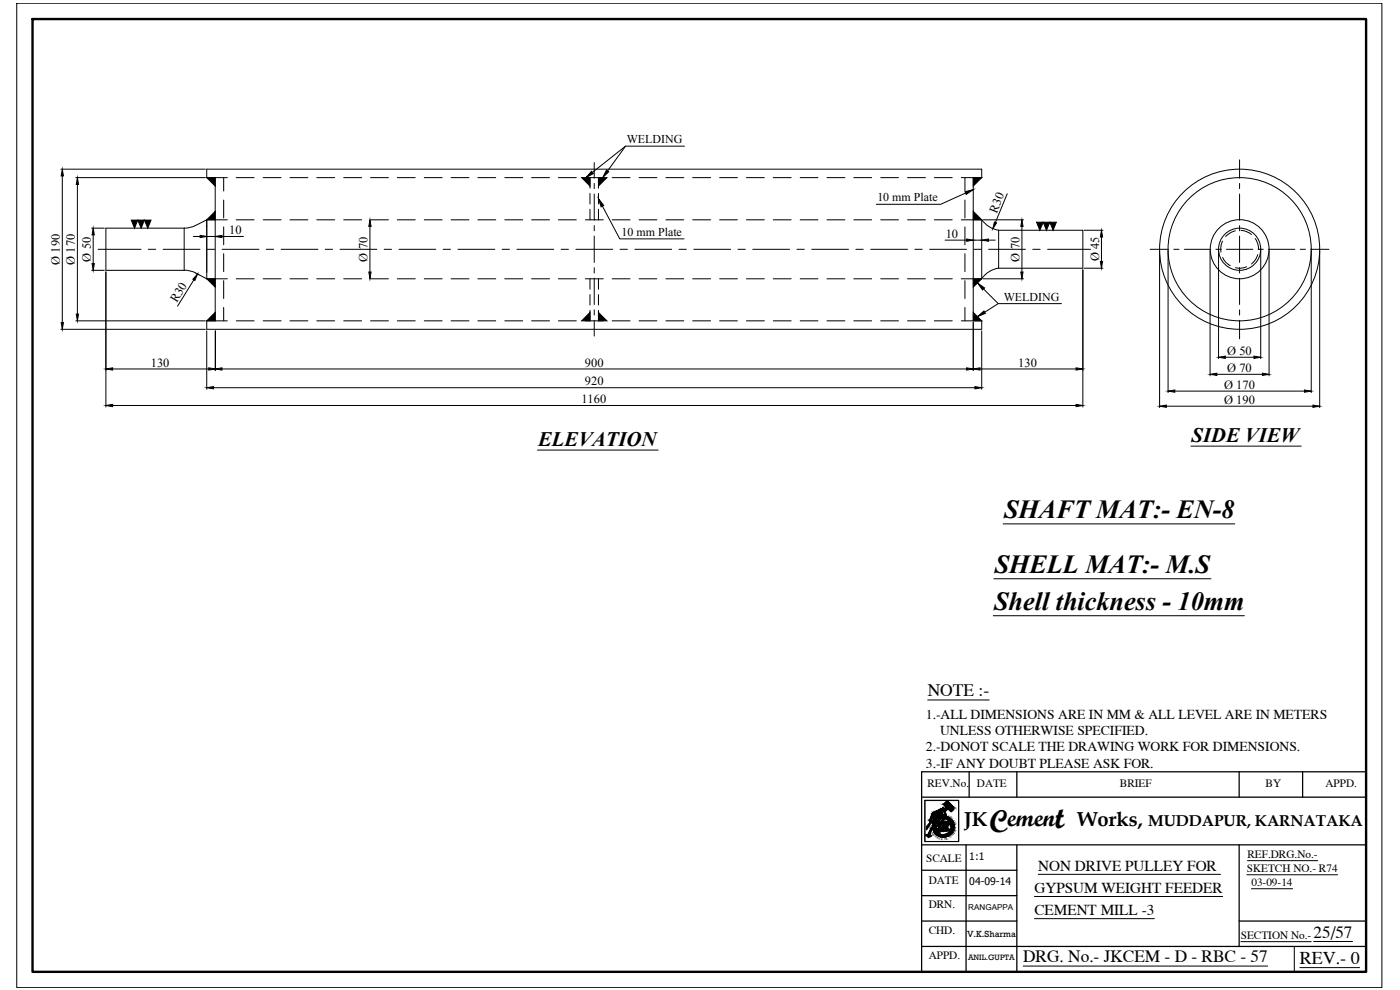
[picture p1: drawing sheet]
<svg xmlns="http://www.w3.org/2000/svg" width="420mm" height="297mm" viewBox="0 0 420 297" stroke-linecap="round" stroke-linejoin="round" font-family="sans-serif">
<defs><g id="words">
<g font-size="9.4">
<text x="297" y="249.5">C</text>
<text x="316.7" y="248.3">t</text>
</g>
<g font-size="7.8">
<text x="301.3" y="155.5">SHAFT MAT:- EN-8</text>
<text x="298.5" y="172">SHELL MAT:- M.S</text>
<text x="298.4" y="183">Shell thickness - 10mm</text>
</g>
<text font-size="7.5" x="302.4" y="247.9">emen</text>
<g font-size="6.2">
<text x="161.5" y="133.7">ELEVATION</text>
<text x="357.6" y="132.5">SIDE VIEW</text>
</g>
<g font-size="6.1">
<text x="289.3" y="247.9">JK</text>
<text x="323.3" y="247.9">Works,</text>
</g>
<text font-size="5.4" x="390.1" y="289.1">REV.- 0</text>
<g font-size="5.2">
<text x="278.4" y="208.8">NOTE :-</text>
<text x="307.1" y="288.7">DRG. No.- JKCEM - D - RBC - 57</text>
</g>
<text font-size="5.1" x="394.2" y="281.3">25/57</text>
<text font-size="4.7" x="344.5" y="247.9">MUDDAPUR, KARNATAKA</text>
<g font-size="4.6">
<text x="311.6" y="261.3">NON DRIVE PULLEY FOR</text>
<text x="310.5" y="268">GYPSUM WEIGHT FEEDER</text>
<text x="310.5" y="274.6">CEMENT MILL -3</text>
</g>
<g font-size="4.1">
<text x="277.9" y="215.6">1.-ALL DIMENSIONS ARE IN MM &amp; ALL LEVEL ARE IN METERS</text>
<text x="282.1" y="220.4">UNLESS OTHERWISE SPECIFIED.</text>
<text x="277.9" y="225.3">2.-DONOT SCALE THE DRAWING WORK FOR DIMENSIONS.</text>
<text x="277.9" y="230.5">3.-IF ANY DOUBT PLEASE ASK FOR.</text>
</g>
<g font-size="3.7">
<text x="299.1" y="64.1" transform="rotate(-68 299.1 64.1)">R30</text>
<text x="68.8" y="70.3">10</text>
<text x="283.8" y="71.4">10</text>
<text x="18" y="79.4" transform="rotate(-90 18 79.4)">Ø 190</text>
<text x="22.5" y="79.4" transform="rotate(-90 22.5 79.4)">Ø 170</text>
<text x="27.2" y="78.5" transform="rotate(-90 27.2 78.5)">Ø 50</text>
<text x="110.3" y="78.5" transform="rotate(-90 110.3 78.5)">Ø 70</text>
<text x="306" y="78.5" transform="rotate(-90 306 78.5)">Ø 70</text>
<text x="329.8" y="78.4" transform="rotate(-90 329.8 78.4)">Ø 45</text>
<text x="53" y="91" transform="rotate(-58 53 91)">R30</text>
<text x="368.3" y="106.4">Ø 50</text>
<text x="45.3" y="110">130</text>
<text x="175.5" y="110">900</text>
<text x="305.6" y="110">130</text>
<text x="368.3" y="111.6">Ø 70</text>
<text x="175.5" y="115.7">920</text>
<text x="367.4" y="116.6">Ø 170</text>
<text x="174.5" y="121">1160</text>
<text x="367.4" y="121.1">Ø 190</text>
</g>
<g font-size="3.6">
<text x="188.1" y="42.9">WELDING</text>
<text x="263.3" y="60.5">10 mm Plate</text>
<text x="186.5" y="70.8">10 mm Plate</text>
<text x="301.2" y="90.4">WELDING</text>
</g>
<g font-size="3.4">
<text x="278.3" y="236.1">REV.No.</text>
<text x="293.2" y="236.1">DATE</text>
<text x="336.1" y="236.1">BRIEF</text>
<text x="379.8" y="236.1">BY</text>
<text x="397.8" y="236.1">APPD.</text>
<text x="374.4" y="257.5">REF.DRG.No.-</text>
<text x="277.9" y="258.5">SCALE</text>
<text x="374.2" y="261.7">SKETCH NO.- R74</text>
<text x="278.7" y="265.3">DATE</text>
<text x="375.6" y="265.9">03-09-14</text>
<text x="278.7" y="272.5">DRN.</text>
<text x="278.7" y="280.1">CHD.</text>
<text x="372.4" y="281.8">SECTION No.-</text>
<text x="278.7" y="287.7">APPD.</text>
</g>
<g font-size="3.1">
<text x="290.9" y="258.1">1:1</text>
<text x="290.9" y="265.7">04-09-14</text>
</g>
<text font-size="2.7" x="290.3" y="281.2">V.K.Sharma</text>
<g font-size="2.4">
<text x="290.6" y="273">RANGAPPA</text>
<text x="290.5" y="288.2">ANIL.GUPTA</text>
</g>
<g font-size=".8">
<text x="285.3" y="244.7" transform="rotate(-150 285.3 244.7)">N</text>
<text x="285.9" y="245.2" transform="rotate(-143 285.9 245.2)">O</text>
<text x="286.2" y="245.6" transform="rotate(-130 286.2 245.6)">I</text>
<text x="279.5" y="249.8" transform="rotate(59 279.5 249.8)">M</text>
<text x="279.9" y="250.5" transform="rotate(45 279.9 250.5)">E</text>
<text x="280.4" y="251" transform="rotate(36 280.4 251)">M</text>
<text x="281" y="251.5" transform="rotate(24 281 251.5)">B</text>
<text x="281.7" y="251.8" transform="rotate(18 281.7 251.8)">E</text>
<text x="282.3" y="251.9" transform="rotate(8 282.3 251.9)">R</text>
<text x="283.4" y="252" transform="rotate(-12 283.4 252)">J.</text>
<text x="284" y="251.9" transform="rotate(-18 284 251.9)">K.</text>
<text x="285.2" y="251.4" transform="rotate(-37 285.2 251.4)">O</text>
<text x="285.7" y="251" transform="rotate(-51 285.7 251)">R</text>
<text x="286.2" y="250.4" transform="rotate(-58 286.2 250.4)">G</text>
<text x="286.6" y="249.8" transform="rotate(-69 286.6 249.8)">A</text>
<text x="286.7" y="246.3" transform="rotate(-119 286.7 246.3)">T</text>
<text x="286.9" y="249.1" transform="rotate(-78 286.9 249.1)">N</text>
<text x="286.9" y="247" transform="rotate(-111 286.9 247)">A</text>
<text x="287" y="247.6" transform="rotate(-96 287 247.6)">S</text>
<text x="287" y="248.3" transform="rotate(-90 287 248.3)">I</text>
</g>
</g></defs>
<!-- layer: LINE -->
<g fill="none" stroke="#000" stroke-width=".3">
<path d="M62 53.3v-2.5h232.6v2.5M64.6 53.3v43M292.1 53.3v43M55.3 68.5h-23.5v12.6h23.5M55.3 68.5v12.6M58.7 67.6l-1.6 .6-1.8 .3M62 66v17.7M62 66h2.6M62 66l-3.3 1.6M292.1 66h2.5M294.6 66v17.7h-2.5M294.6 65.9a7.6 7.6 0 0 0 5.1 3.2"/>
<path d="M299.7 69.1h25.3v11.4h-25.3zM55.3 81.1l1.8 .2 1.6 .6M58.7 81.9l3.3 1.8M62 96.3v2.5h232.6v-2.5M62 83.7h2.6M299.7 80.4a7.6 7.6 0 0 0-5.1 3.2"/>
<circle cx="372" cy="74.8" r="8.8"/>
<circle cx="372" cy="74.8" r="24"/>
<circle cx="372" cy="74.8" r="21.5"/>
<circle cx="372" cy="74.8" r="6.3"/>
</g>
<!-- layer: HIDDEN -->
<g fill="none" stroke="#000" stroke-width=".3">
<path d="M62 53.3h6.2M67.1 53.3v4M70.9 53.3h5.4M79 53.3h5.4M87 53.3h5.4M95.1 53.3h5.3M103.2 53.3h5.3M111.2 53.3h5.4M119.2 53.3h5.4M127.3 53.3h5.4M135.4 53.3h5.3M143.4 53.3h5.4"/>
<path d="M151.5 53.3h5.4M159.5 53.3h5.4M167.6 53.3h5.4M175.7 53.3h5.3M177.1 53.3v3.2M177.1 58v3.2M179.6 53.3v3.2M179.6 58v3.2M183.7 53.3h5.4M191.8 53.3h5.3M199.8 53.3h5.4M207.9 53.3h5.4"/>
<path d="M216 53.3h5.3M224 53.3h5.4M232.1 53.3h5.3M240.1 53.3h5.4M248.2 53.3h5.4M256.2 53.3h5.4M264.3 53.3h5.3M272.4 53.3h5.3M280.4 53.3h5.4M288.5 53.3h6.1M289.6 53.3v4M64.6 66h3.6"/>
<path d="M67.1 60v5.4M67.1 68.1v5.3M67.1 76.1v5.4M70.9 66h5.4M79 66h5.4M87 66h5.4M95.1 66h5.3M103.2 66h5.3M111.2 66h5.4M119.2 66h5.4M127.3 66h5.4M135.4 66h5.3"/>
<path d="M143.4 66h5.4M151.5 66h5.4M159.5 66h5.4M167.6 66h5.4M175.7 66h5.3M177.1 62.8v3.2M179.6 62.8v3.2M183.7 66h5.4M191.8 66h5.3M199.8 66h5.4M207.9 66h5.4M216 66h5.3"/>
<path d="M224 66h5.4M232.1 66h5.3M240.1 66h5.4M248.2 66h5.4M256.2 66h5.4M264.3 66h5.3M272.4 66h5.3M280.4 66h5.4M288.5 66h3.6M289.6 60v5.4M289.6 68.1v5.3M289.6 76.1v5.4"/>
<path d="M366.9 72.3l-.1 .1a5.9 5.9 0 0 0-.4 3.2M366.9 77.3a4.9 4.9 0 0 0 2.3 2.4M370.7 69.3a5.6 5.6 0 0 0-2.8 1.7M372.4 69.1a5.5 5.5 0 0 1 3.2 1.3M376.7 71.6a5.7 5.7 0 0 1 1 3.2M377.5 76.4a5.4 5.4 0 0 1-1.9 2.8M62 96.3h6.2M64.6 83.7h3.6M67.1 84.2v5.4M67.1 92.2v4.1M70.9 83.7h5.4M70.9 96.3h5.4"/>
<path d="M79 83.7h5.4M79 96.3h5.4M87 83.7h5.4M87 96.3h5.4M95.1 83.7h5.3M95.1 96.3h5.3M103.2 83.7h5.3M103.2 96.3h5.3M111.2 83.7h5.4M111.2 96.3h5.4M119.2 83.7h5.4M119.2 96.3h5.4"/>
<path d="M127.3 83.7h5.4M127.3 96.3h5.4M135.4 83.7h5.3M135.4 96.3h5.3M143.4 83.7h5.4M143.4 96.3h5.4M151.5 83.7h5.4M151.5 96.3h5.4M159.5 83.7h5.4M159.5 96.3h5.4M167.6 83.7h5.4M167.6 96.3h5.4"/>
<path d="M175.7 83.7h5.3M175.7 96.3h5.3M177.1 83.7v3.1M177.1 88.4v3.1M177.1 93.1v3.2M179.6 83.7v3.1M179.6 88.4v3.1M179.6 93.1v3.2M183.7 83.7h5.4M183.7 96.3h5.4M191.8 83.7h5.3M191.8 96.3h5.3"/>
<path d="M199.8 83.7h5.4M199.8 96.3h5.4M207.9 83.7h5.4M207.9 96.3h5.4M216 83.7h5.3M216 96.3h5.3M224 83.7h5.4M224 96.3h5.4M232.1 83.7h5.3M232.1 96.3h5.3M240.1 83.7h5.4M240.1 96.3h5.4"/>
<path d="M248.2 83.7h5.4M248.2 96.3h5.4M256.2 83.7h5.4M256.2 96.3h5.4M264.3 83.7h5.3M264.3 96.3h5.3M272.4 83.7h5.3M272.4 96.3h5.3M280.4 83.7h5.4M280.4 96.3h5.4M288.5 83.7h3.6M288.5 96.3h6.1"/>
<path d="M289.6 84.2v5.4M289.6 92.2v4.1M374.1 80.1a5.1 5.1 0 0 1-3.3 .2"/>
</g>
<!-- layer: AM_0 -->
<path d="M62 53.3h2.6v2.5zM174.6 53.3h2.5v2.5zM179.6 53.3h2.5l-2.5 2.5zM292.1 53.3h2.5l-2.5 2.5zM62 66l2.6-2.6v2.6zM292.1 63.4l2.5 2.6h-2.5zM62 96.3l2.6-2.6v2.6zM62 83.7h2.6v2.4zM177.1 93.7v2.6h-2.5zM179.6 93.7l2.5 2.6h-2.5zM292.1 83.7h2.5l-2.5 2.4zM292.1 93.7l2.5 2.6h-2.5z" fill="#000" stroke="#000" stroke-width=".3"/>
<!-- layer: CENTER -->
<g fill="none" stroke="#000" stroke-width=".3">
<path d="M178.3 48.8v4.7M178.3 55v1.6M178.3 58.2v7.9M372 48v5.5M372 55v1.6M372 58.2v7.9M29.4 74.8h12.9M44.5 74.8h2.2M49 74.8h11M62.2 74.8h2.2M66.7 74.8h11M79.9 74.8h2.2"/>
<path d="M84.4 74.8h11M97.6 74.8h2.2M102.1 74.8h11M115.3 74.8h2.2M119.7 74.8h11.1M133 74.8h2.2M137.4 74.8h11.1M150.7 74.8h2.2M155.1 74.8h11.1M168.4 74.8h2.2M172.8 74.8h11.1M178.3 67.7v1.6"/>
<path d="M178.3 70.8v7.9M186.1 74.8h2.2M190.5 74.8h11.1M203.8 74.8h2.2M208.2 74.8h11.1M221.5 74.8h2.2M225.9 74.8h11.1M239.2 74.8h2.2M243.6 74.8h11.1M256.9 74.8h2.2M261.3 74.8h11.1M274.6 74.8h2.2"/>
<path d="M279 74.8h11.1M292.3 74.8h2.2M296.7 74.8h11M310 74.8h2.2M314.4 74.8h12.9M345.2 74.8h5.5M352.3 74.8h1.6M355.5 74.8h7.8M364.9 74.8h1.6M368.1 74.8h7.9M372 67.7v1.6M372 70.8v7.9"/>
<path d="M377.6 74.8h1.5M380.7 74.8h7.9M390.2 74.8h1.6M393.3 74.8h5.6M178.3 80.3v1.6M178.3 83.5v7.9M178.3 93v1.5M178.3 96.1v4.7M372 80.3v1.6M372 83.5v7.9M372 93v1.5M372 96.1v5.5"/>
</g>
<!-- layer: AM_5 -->
<g fill="none" stroke="#000" stroke-width=".3">
<path d="M18.3 50.8h43.3M18.7 52.8v44M22.8 53.3h38.8M23.2 55.3v38.9M302.3 58.1l-3.6 8.7M27.5 68.5h3.8M28 70.5v8.6M58 71h2.1M62 71h2.6M66.6 71h6.5M111 67.9v13.7M283.6 72.1h6.5"/>
<path d="M292.1 72.1h2.5M295.1 66h12.1M296.7 72.1h2M306.7 67.9v13.7M325.4 69.1h5.6M330.6 71.1v7.3M348 75.2v47.1M350.5 75.2v42.6M363.2 75.2v37.6M365.7 75.2v32.4M378.4 75.2v32.4M380.9 75.2v37.6"/>
<path d="M393.5 75.2v42.6M396.1 75.2v47.1M18.3 98.8h43.3M22.8 96.3h38.8M27.5 81.1h3.8M31.8 81.6v40.5M58.2 83.9l-4.9 8M59.1 82.1l.6 .4M62 99.3v17.5M64.6 99.3v11.9M64.7 99.3v11.9M292.1 96.7v14.5"/>
<path d="M294.6 99.3v17.5M295.1 83.7h12.1M325 80.9v41.2M325.4 80.5h5.6M33.8 110.7h28.8M64.1 116.3h228.5M66.6 110.7h223.5M294.1 110.7h28.8M352.6 117.3h38.9M365.2 112.3h13.7M367.7 107.2h8.6M33.8 121.7h289.1"/>
<path d="M350 121.9h44"/>
</g>
<g fill="#000" stroke="#000" stroke-width=".3">
<path d="M18.7 50.8l.3 2h-.6zM23.2 53.3l.4 2h-.7zM27.6 79.1h.7l-.3 2zM28 68.5l.3 2h-.7zM39.4 66h1.9l-.9 2.5zM41.3 66h2l-.9 2.5zM43.3 66h2l-.9 2.5zM60.1 70.6l1.9 .4-1.9 .3zM64.6 71l2-.4v.7zM111 66l.4 1.9h-.7zM290.1 71.7l2 .4-2 .3zM294.6 72.1l2.1-.4v.7z"/>
<path d="M298.4 66.6l.7 .3-1.1 1.7zM306.7 66l.3 1.9h-.6zM311.1 66.7h2l-1 2.4zM313.1 66.7h2l-1 2.4zM315.1 66.7h1.9l-1 2.4zM330.2 78.4h.7l-.3 2.1zM330.6 69.1l.3 2h-.7zM18.4 96.8h.6l-.3 2zM22.9 94.2h.7l-.4 2.1zM59.3 82.3l-.8 1.9-.6-.4zM110.7 81.6h.7l-.4 2.1zM306.4 81.6h.6l-.3 2.1z"/>
<path d="M31.8 110.7l2-.3v.6zM62.6 110.4l2.1 .3-2.1 .3zM62 116.3l2.1-.3v.7zM64.6 110.7l2-.3v.6zM290.1 110.4l2 .3-2 .3zM292.6 116l2 .3-2 .4zM292.1 110.7l2-.3v.6zM322.9 110.4l2.1 .3-2.1 .3zM350.5 117.3l2.1-.3v.7zM363.2 112.3l2-.3v.6zM365.7 107.2l2-.4v.7zM376.3 106.8l2.1 .4-2.1 .3z"/>
<path d="M378.9 112l2 .3-2 .3zM391.5 117l2 .3-2 .4zM31.8 121.7l2-.4v.7zM322.9 121.3l2.1 .4-2.1 .3zM348 121.9l2-.4v.7zM394 121.5l2.1 .4-2.1 .3z"/>
</g>
<!-- layer: 0 -->
<g fill="#000" stroke="#000" stroke-width=".3">
<path d="M177.5 51.4l.6 .7-2.3 1.2zM182 51l.7 .5-1.8 1.8zM289.6 57.5l2.5-.6-2.1 1.4zM179.6 59.6l1.6 2-.8 .5zM293.4 84.9l2.1 1.5-.6 .6zM293.4 95l1.9-1.7 .4 .7zM278.5 251h.3zM278.5 250.7h.1zM278.5 250.6h.2zM278.5 250.5h.2zM278.8 250.5h.1zM279 246.3h.3z"/>
<path d="M279.3 246.7h.1l-.8 1.3zM279.9 246.7h.2zM280 247.7l.4 .1zM280 248.2h.4zM280.1 249h.3zM280.5 249.8h.5l-.3 .2zM280.7 245.8l.5 .1zM281.2 249.3h.1zM281.3 250.5h.2zM281.5 245.2l.4 .2zM281.6 247.4h.2l-1.1 .9zM281.6 246h.2z"/>
<path d="M281.9 250.9h.4zM282 247.3l.2 .1zM282.4 244.5h.4zM282.6 246.5h.1zM282.8 244.9h.5zM282.8 250.7h.4l.1 .4zM282.9 245.3h.4zM282.1 246.7h.9zM283.3 246.8h.8zM283.2 247.2h.1zM283.3 242.9l.3 .6zM283.3 242.9h.9l-.6 .6z"/>
<path d="M283.3 247.4h.2zM283.7 250.9h.5zM283.8 245l.4 .2zM283.7 250.9l.1 .1zM283.8 249.1l.2 .2zM283.1 246.6h.8zM283.9 248.8h.2zM283.8 244.8h.2zM283.2 241.3l1.1-1 1 1zM284.5 245.7h.6zM284.7 245.4l.1 .1zM284 246.5h.8z"/>
<path d="M285.1 249.8h.5l-.2 .2zM285.1 246.3l.3-.3 .2 .3zM285.1 249.8l.3 .2zM285.5 249l.4 .2zM285.5 249h.4zM285.7 248.2l.4 .1zM285.7 247h.2zM285.7 247.8h.4z"/>
<path d="M278.5 250.9h.1zM278.5 250.9h.1z"/>
<path d="M278.5 250.9h.1zM278.5 250.9h.1z"/>
<path d="M278.5 250.9h.3zM278.5 250.9h.3z"/>
<path d="M278.5 251l.2 .1zM278.6 251.1l.1 .1z"/>
<path d="M278.5 250.5h.2zM278.5 250.5h.2z"/>
<path d="M278.5 250.7h.1zM278.5 250.7h.1z"/>
<path d="M278.5 250.7h.1zM278.5 250.7h.1zM278.4 250.7h.2zM278.4 250.7h.2z"/>
<path d="M278.4 250.7l.2 .1zM278.4 250.7l.2 .1z"/>
<path d="M278.4 250.8h.2zM278.4 250.8h.2z"/>
<path d="M278.5 250.8h.1zM278.5 250.8h.1z"/>
<path d="M278.5 250.8l.1 .1zM278.5 250.8l.1 .1z"/>
<path d="M278.6 250.9h.2zM278.6 250.9h.2z"/>
<path d="M278.6 250.9h.2zM278.6 250.9h.2z"/>
<path d="M278.5 250.6h.2zM278.5 250.6h.2z"/>
<path d="M278.5 250.5h.2zM278.5 250.5h.2zM278.5 250.5h.2zM278.5 250.5h.3z"/>
<path d="M278.5 250.5h.2zM278.5 250.5h.2z"/>
<path d="M278.8 250.5h.1zM278.8 250.5h.1z"/>
<path d="M278.8 250.5h.1zM278.8 250.5h.1z"/>
<path d="M278.8 250.5h.1zM278.8 250.5h.1z"/>
<path d="M278.5 250.9h.3zM278.5 250.9l.3 .1z"/>
<path d="M278.8 250.5h.1zM278.8 250.5h.1z"/>
<path d="M279 246.1l.3 .1zM279 246.1l.3 .1z"/>
<path d="M279 246.2l.3 .1zM279 246.2l.3 .1zM279 246.3h.3z"/>
<path d="M279 246.3h.3zM279 246.3h.3z"/>
<path d="M279.3 246.7l-1.1 1.3h.4zM278.2 248h.4l-.5 .8z"/>
<path d="M279 246.3l.5 .3zM279 246.3l.5 .3z"/>
<path d="M279.3 246.6h.2zM279.3 246.6h.2z"/>
<path d="M279.3 246.6h.2zM279.3 246.6l.1 .1z"/>
<path d="M279.5 248.6l-.6 1.9zM279.5 248.6l-.6 1.9h-.4z"/>
<path d="M279.9 246.7h.2zM280 246.7l.1 .1z"/>
<path d="M280 243.9h.7zM280 243.9h.7z"/>
<path d="M280 243.9h.7zM280 243.9h.7z"/>
<path d="M279.6 244.7l-.3 1.4 .8-1.4zM279.6 244.7l-.3 1.4h-.3z"/>
<path d="M279.7 246.4h.6zM279.7 246.4h.6z"/>
<path d="M279.7 246.4l.9 .2zM279.7 246.4l.9 .2h-.7z"/>
<path d="M280.2 246.8l.4 .2zM280.2 246.8l.4 .2z"/>
<path d="M280.4 245.3h.2zM280.4 245.3h.2z"/>
<path d="M280.4 245.3h.2zM280.4 245.3h.2z"/>
<path d="M280.1 249h.3zM280.1 249h.4z"/>
<path d="M279.6 244.6l.9 .1zM279.6 244.6l.9 .1z"/>
<path d="M280.1 244.7l.4 .2v-.2zM280.1 244.7l.4 .2h-.3z"/>
<path d="M280.2 244.9l.4 .4-.1-.4zM280.2 244.9l.4 .4zM280.4 245.3h.2zM280.4 245.3h.2z"/>
<path d="M280 246.1l.3 .3 .2-.3zM280 246.1l.3 .3h-.6z"/>
<path d="M279.8 244.3l.7 .3v-.3zM279.8 244.3l.7 .3h-.9z"/>
<path d="M280 247.8l.5 .2v-.2zM280 247.8l.5 .2h-.5z"/>
<path d="M280 248l.5 .2v-.2zM280 248l.5 .2h-.5z"/>
<path d="M280.4 248.2l.2 .3zM280.4 248.2l.2 .3z"/>
<path d="M280.6 243.6h.6zM280.6 243.6h.6z"/>
<path d="M280.6 243.7h.6zM280.6 243.7h.6z"/>
<path d="M279.8 244.1h.8zM279.8 244.1l.7 .2z"/>
<path d="M280.4 245.3h.2zM280.4 245.3h.2z"/>
<path d="M280.1 246.7l.4 .1 .1-.1zM280.1 246.7l.4 .1z"/>
<path d="M280.4 247.6l.2 .1zM280.4 247.6l.2 .1z"/>
<path d="M280.4 247.7h.2zM280.4 247.7l.1 .1z"/>
<path d="M280.4 248.5l.2 .1zM280.4 248.5l.2 .1z"/>
<path d="M279.9 244l.7 .1zM279.9 244l.7 .1z"/>
<path d="M279.9 244.1h.7zM279.9 244.1h.7z"/>
<path d="M280.4 245.3h.3zM280.4 245.3h.3z"/>
<path d="M279.9 246.6h.7zM279.9 246.6l.7 .1z"/>
<path d="M280.4 247.4l.2 .2zM280.4 247.4l.2 .2z"/>
<path d="M280.4 248.6l.3 .1zM280.1 248.7h.6z"/>
<path d="M280 243.9h.7zM280 243.9h.7z"/>
<path d="M280 243.9h.7zM279.9 243.9h.8zM279.9 243.9h.8zM279.9 243.9h.8z"/>
<path d="M279.9 243.9l.8 .1zM279.9 243.9l.8 .1z"/>
<path d="M279.9 244h.8zM279.9 244h.7z"/>
<path d="M280.1 247.3h.6zM280.1 247.3l.5 .1z"/>
<path d="M280.1 248.7l.6 .2v-.2zM280.1 248.7l.6 .2h-.6z"/>
<path d="M280.7 245.3h.6zM280.7 245.3h.6z"/>
<path d="M280.4 245.3h.3zM280.4 245.3h.3z"/>
<path d="M280.7 245.8l.5 .1zM280.8 245.9h.4l-.2 .2z"/>
<path d="M280.3 245.8l.2 .3 .2-.3zM280.3 245.8l.2 .3h-.5z"/>
<path d="M280.1 247.1l.6 .2v-.2zM280.1 247.1l.6 .2h-.6z"/>
<path d="M280.1 248.9l.6 .1zM280.1 248.9l.6 .1z"/>
<path d="M280.7 243.9h.3zM280.7 243.9h.3z"/>
<path d="M280.7 243.9h.3zM280.7 243.9h.3z"/>
<path d="M280.7 243.9h.3zM280.7 243.9h.3z"/>
<path d="M280.7 244.5h.2zM280.7 244.5h.2z"/>
<path d="M280.7 245.3h.6zM280.7 245.3h.6z"/>
<path d="M280.7 246l.3 .3zM280.7 246l.3 .3h-.5z"/>
<path d="M280.5 249l.4 .3zM280.5 249l.4 .3z"/>
<path d="M280.8 244h.2zM280.8 244h.2z"/>
<path d="M280.1 247h.7zM280.1 247l.6 .1z"/>
<path d="M280.8 245h.2zM280.8 245h.2z"/>
<path d="M280.8 245h.3zM280.8 245h.3z"/>
<path d="M280.7 244.5l.3 .4zM280.7 244.5l.3 .4z"/>
<path d="M280.5 245.7l.6 .1zM280.3 245.8l.2-.1 .6 .1z"/>
<path d="M280.7 246.7l.1 .3 .1-.3zM280.7 246.7l.1 .3h-.2z"/>
<path d="M280.7 249.3l.3 .1zM280.7 249.3l.3 .1z"/>
<path d="M280.8 244.9h.2zM280.8 244.9h.2z"/>
<path d="M280.8 244.9l.2 .1zM280.8 244.9l.2 .1z"/>
<path d="M280.7 249.4l.4 .2zM280.4 249.6l.3-.2 .4 .2z"/>
<path d="M280.5 249.8h.5zM280.5 249.8h.5z"/>
<path d="M280.8 244.1l.1 .4 .1-.4zM280.8 244.1l.1 .4h-.2z"/>
<path d="M280.8 245h.2zM280.8 245h.2z"/>
<path d="M280.7 246.6h.3zM280.7 246.6l.2 .1z"/>
<path d="M280 243.9h1zM280 243.9h1z"/>
<path d="M280.7 243.9h.3zM280.7 243.9h.3z"/>
<path d="M280.7 243.9h.3zM280.7 243.9h.3z"/>
<path d="M280.8 243.9l.2 .1zM280.8 243.9l.2 .1zM280.8 244h.2zM280.8 244h.2z"/>
<path d="M280.8 244h.2zM280.8 244l.2 .1z"/>
<path d="M281 248.7l.2 .1zM281 248.7l.2 .1z"/>
<path d="M281.1 243.4h.7zM281.1 243.4h.7z"/>
<path d="M280.1 243.9h1zM280 243.9h1z"/>
<path d="M280.8 245h.3zM280.8 245h.3z"/>
<path d="M281.1 243.4h.7zM281.1 243.4h.7z"/>
<path d="M280.5 243.7h.6zM280.5 243.7h.7z"/>
<path d="M280.5 243.7h.6zM280.5 243.7h.6z"/>
<path d="M280.5 243.7h.6zM280.4 243.7h.7z"/>
<path d="M280.4 243.7l.7 .2v-.2zM280.1 243.9l.3-.2 .7 .2z"/>
<path d="M280.8 245h.3zM280.8 245h.3z"/>
<path d="M280.4 246.4l.6 .2 .1-.2zM280.4 246.4l.6 .2z"/>
<path d="M280.4 249.6l.8 .1zM280.4 249.6l.8 .1z"/>
<path d="M280.6 243.6h.6zM280.6 243.6h.6z"/>
<path d="M280.6 243.6l.6 .1zM280.6 243.6l.6 .1z"/>
<path d="M280.6 243.7h.6zM280.5 243.7h.7z"/>
<path d="M281 248.8l.3 .1zM281 248.8l.3 .1z"/>
<path d="M280.5 246.3h.7zM280.5 246.3l.6 .1z"/>
<path d="M280.5 249.7l.7 .1zM280.5 249.7l.7 .1z"/>
<path d="M281.2 243.6h.5zM281.2 243.6h.5z"/>
<path d="M281.2 243.6h.5zM281.2 243.6h.5z"/>
<path d="M280.4 245.4l.5 .3 .3-.3zM280.4 245.4l.5 .3h-.4zM280.5 245.7h.4zM280.5 245.7h.4z"/>
<path d="M281.2 243.7h.5zM281.2 243.7h.5z"/>
<path d="M281.2 243.7h.5zM281.2 243.7h.5z"/>
<path d="M281.2 243.7h.5zM281.2 243.7h.5z"/>
<path d="M280.5 246.3h.7zM280.5 246.3h.7z"/>
<path d="M281 249.8l.5 .2zM281 249.8l.5 .2z"/>
<path d="M281.3 243.7h.4zM281.3 243.7h.4z"/>
<path d="M281 248.9l.3 .1zM281 248.9l.3 .1z"/>
<path d="M281 249h.3zM281 249h.3z"/>
<path d="M281 249h.3zM281 249h.3z"/>
<path d="M281.1 249l.2 .2zM281.1 249l.2 .2zM281.1 249.2h.2zM281.1 249.2h.2z"/>
<path d="M281.1 249.2l.2 .1zM281.1 249.2l.2 .1zM281.2 249.3h.1z"/>
<path d="M280.7 245.3h.6zM280.7 245.3h.6zM280.7 245.3h.6zM280.7 245.3h.6z"/>
<path d="M280.4 245.3h.9zM280.4 245.3l.8 .1z"/>
<path d="M281.2 249.3l.2 .1zM281.2 249.3l.2 .1z"/>
<path d="M281.2 247.1h.2zM281.2 247.1h.2zM281.2 247.1h.2zM281.2 247.1h.2z"/>
<path d="M281.2 247.1h.2zM281.2 247.1h.1z"/>
<path d="M281.4 244.6h.1zM281.4 244.6h.1z"/>
<path d="M281.4 244.6h.2zM281.4 244.6h.2z"/>
<path d="M281.4 244.7h.3zM281.4 244.7h.3z"/>
<path d="M281.4 244.7h1.4zM281.4 244.7h1.4z"/>
<path d="M280.8 245.3h.6zM280.7 245.3h.6z"/>
<path d="M281.2 249.4h.2zM281.2 249.4h.2z"/>
<path d="M281.2 247l.2 .1zM281.2 247l.2 .1z"/>
<path d="M281.2 247h.3zM281.2 247h.3z"/>
<path d="M281.2 247h.3zM281.2 247h.2z"/>
<path d="M280.8 245.2h.7zM280.8 245.2h.7z"/>
<path d="M280.8 245.2h.7zM280.8 245.2l.6 .1z"/>
<path d="M281.4 249.5l.1 .1zM281.4 249.5l.1 .1z"/>
<path d="M281.5 245.2l.4 .2zM281.6 245.4h.3z"/>
<path d="M281 248.7h.5zM281 248.7h.5z"/>
<path d="M281 248.7l.8 .2-.3-.2zM281 248.7l.8 .2h-.5z"/>
<path d="M281.3 246.9h.2zM281.2 247h.3z"/>
<path d="M281.3 244.1l.2 .4v-.4zM281.3 244.1l.2 .4z"/>
<path d="M281.4 244.5l.1 .1zM281.4 244.5l.1 .1z"/>
<path d="M281.4 244.6h.1zM281.4 244.6h.1z"/>
<path d="M281.4 244.6h.2zM281.4 244.6h.2z"/>
<path d="M281.2 246v.3l.3-.3zM281.2 246v.3h-.2z"/>
<path d="M281.2 250l.4 .1zM281.2 250l.4 .1z"/>
<path d="M281.4 246.8h.2zM281.4 246.8l.1 .1z"/>
<path d="M280.5 248.3l1.1-.9zM280.5 248.3h.2l-.1 .2z"/>
<path d="M281.4 244.6l.2 .1zM281.4 244.6l.2 .1z"/>
<path d="M281.3 250.1l.6 .2zM281.3 250.1l.6 .2h-.8z"/>
<path d="M281 250.4l.5 .1 .1-.1zM281 250.4l.5 .1z"/>
<path d="M281.3 243.8l.2 .3 .1-.3zM281.3 243.8l.2 .3h-.2z"/>
<path d="M281.4 244.7h.2zM281.4 244.7h.2z"/>
<path d="M281.4 244.7h.3zM281.4 244.7h.3z"/>
<path d="M281.5 245.4l.1 .3zM281.1 245.7l.4-.3 .1 .3z"/>
<path d="M281.1 245.7h.5zM281.1 245.7h.5z"/>
<path d="M281.3 246h.3zM281.3 246h.2z"/>
<path d="M281.1 250.3h.5zM281.1 250.3l.5 .1z"/>
<path d="M281.5 246.8h.2zM281.4 246.8h.2z"/>
<path d="M281.2 243.6l.5 .1zM281.2 243.6l.5 .1z"/>
<path d="M281.2 243.7h.5zM281.2 243.7h.5z"/>
<path d="M281.3 243.7h.4zM281.3 243.7l.3 .1z"/>
<path d="M281.7 248.8h.4zM281.7 248.8h.4z"/>
<path d="M281.5 246.7h.2zM281.5 246.7l.2 .1z"/>
<path d="M281.4 244.7h.3zM281.4 244.7h.3z"/>
<path d="M281.7 248.8h.4zM281.7 248.8h.4z"/>
<path d="M281.5 246.6h.3zM281.5 246.6l.2 .1z"/>
<path d="M281.6 247.4h.2zM281.6 247.4h.2z"/>
<path d="M281 243.4l.8 .1zM281 243.4l.8 .1z"/>
<path d="M281 243.5l.7 .1 .1-.1zM280.6 243.6l.4-.1 .7 .1z"/>
<path d="M280.8 245.1l1 .1zM280.8 245.1l1 .1z"/>
<path d="M280.8 245.2h1zM280.8 245.2h1z"/>
<path d="M281.3 248.9l.5 .1zM281.3 248.9l.5 .1z"/>
<path d="M281.8 249h.3zM281.8 249h.3z"/>
<path d="M281.8 249h.2zM281.8 249h.2z"/>
<path d="M281.6 246.5h.2zM281.6 246.5h.2z"/>
<path d="M281.6 246.5h.2zM281.6 246.5l.2 .1z"/>
<path d="M281.1 243.4h.7zM281 243.4h.8z"/>
<path d="M280.8 245.2h1zM280.8 245.2h1z"/>
<path d="M281.8 249h.2zM281.8 249h.2zM281.8 249h.2zM281.8 249h.2z"/>
<path d="M281.6 246h.2zM281.6 246h.2z"/>
<path d="M281.6 246l.2 .1zM281.6 246l.2 .1z"/>
<path d="M281.6 246.1l.2 .1zM281.6 246.1l.2 .1z"/>
<path d="M281.6 246.2l.2 .1zM281.6 246.2l.2 .1z"/>
<path d="M281.6 246.3l.2 .1zM281.6 246.3l.2 .1z"/>
<path d="M281.6 246.4h.2zM281.6 246.4l.2 .1z"/>
<path d="M281.8 243.4h.4zM281.8 243.4h.4z"/>
<path d="M281.1 243.4h.7zM281.1 243.4h.7z"/>
<path d="M281.8 244.7h1zM281.8 244.7h1z"/>
<path d="M280.8 245.1h1zM280.8 245.1h1z"/>
<path d="M281.9 243.4h.3zM281.9 243.4h.3z"/>
<path d="M281.9 243.5h.3zM281.9 243.5h.3zM281.9 243.5h.3zM281.9 243.5h.3z"/>
<path d="M281.2 245h.7zM281.1 245h.8z"/>
<path d="M280.8 245h1.1zM280.8 245l1 .1z"/>
<path d="M281.2 245.7l.4 .3 .3-.3zM281.2 245.7l.4 .3z"/>
<path d="M281.1 250.3h.9zM281.1 250.3h.9z"/>
<path d="M282 244.5h.8zM282 244.5h.8z"/>
<path d="M281.2 245h.8zM281.2 245h.7z"/>
<path d="M282 245.4h.4zM282 245.4h.4z"/>
<path d="M281.2 245h.8zM281.2 245h.8z"/>
<path d="M282 246.8h1zM282 246.8h1z"/>
<path d="M282 246.8l.1 .1zM282 246.8l.1 .1z"/>
<path d="M282 247.3l.1 .1zM282 247.3l.1 .1z"/>
<path d="M281.8 249h.2zM281.8 249h.2z"/>
<path d="M281.8 249l.2 .1zM281.8 249l.2 .1zM281.8 249.1h.2zM281.8 249.1h.2z"/>
<path d="M281.8 249.1h.2zM281.8 249.1h.2z"/>
<path d="M281.8 249h.2zM281.8 249h.2zM281.8 249h.2zM281.8 249h.2zM281.8 249h.2zM281.8 249h.2z"/>
<path d="M281.8 249l.2 .1zM281.8 249l.2 .1zM281.8 249.1h.2zM281.8 249.1h.2z"/>
<path d="M281.8 249.1h.2zM281.8 249.1h.2z"/>
<path d="M281.8 249h.2zM281.8 249h.2zM281.8 249h.2zM281.8 249h.2zM281.8 249h.2zM281.8 249h.2z"/>
<path d="M281.8 249l.2 .1zM281.8 249l.2 .1zM281.8 249.1h.2zM281.8 249.1h.2z"/>
<path d="M281.8 249.1h.2zM281.8 249.1h.2z"/>
<path d="M281.6 250.3l.7 .1zM281.6 250.3l.7 .1z"/>
<path d="M282.1 243h.3zM282.1 243h.3z"/>
<path d="M282.1 243h.3zM282.1 243h.3z"/>
<path d="M281.7 248.8h.4zM281.7 248.8h.4z"/>
<path d="M281.7 248.8h.4zM281.7 248.8h.4z"/>
<path d="M281.7 248.8l.4 .2zM281.7 248.8l.4 .2z"/>
<path d="M281.8 249h.3zM281.8 249h.2z"/>
<path d="M281.7 248.8h.4zM281.7 248.8h.4zM281.7 248.8h.4zM281.7 248.8h.4z"/>
<path d="M281.7 248.8h.4zM281.7 248.8h.4zM281.7 248.8h.4zM281.7 248.8h.4z"/>
<path d="M281.7 248.8l.4 .2zM281.7 248.8l.4 .2zM281.8 249h.3zM281.8 249h.3z"/>
<path d="M281.8 249h.3zM281.8 249h.2zM281.8 249h.2zM281.8 249h.2z"/>
<path d="M281.7 248.8h.4zM281.7 248.8h.4zM281.7 248.8h.4zM281.7 248.8h.4z"/>
<path d="M281.7 248.8h.4zM281.7 248.8h.4zM281.7 248.8h.4zM281.7 248.8h.4z"/>
<path d="M281.7 248.8l.4 .2zM281.7 248.8l.4 .2zM281.8 249h.3zM281.8 249h.3z"/>
<path d="M281.8 249h.3zM281.8 249h.2zM281.8 249h.2zM281.8 249h.2z"/>
<path d="M281.1 245.7h1zM281.1 245.7h.8z"/>
<path d="M282 244l.1 .3zM282 244l.1 .3h-.1z"/>
<path d="M281.3 245h.8zM281.3 245h.7z"/>
<path d="M282 243.7l.1 .3v-.3zM282 243.7l.1 .3z"/>
<path d="M282 244.3l.1 .1zM282 244.3l.1 .1zM282 244.4h.1zM282 244.4h.1z"/>
<path d="M282 244.4h.2zM282 244.4h.2z"/>
<path d="M282.1 246.9h1.1zM282.1 246.9h1.1z"/>
<path d="M281.9 246.9l.3 .1zM281.9 246.9l.3 .1z"/>
<path d="M282 247.4h.2zM282 247.4h.2zM282 247.4h.2zM282 247.4h.2z"/>
<path d="M281.9 243.4h.3zM281.9 243.4h.3z"/>
<path d="M281.9 243.4l.3 .1zM281.9 243.4l.3 .1z"/>
<path d="M281.9 243.5h.3zM281.9 243.5h.3zM281.9 243.5h.3zM281.9 243.5h.3z"/>
<path d="M281.9 243.5l.2 .2 .1-.2zM281.9 243.5l.2 .2z"/>
<path d="M282 244.4l.2 .1zM282 244.4l.2 .1zM282 244.5h.2zM282 244.5h.2z"/>
<path d="M281.2 243.3l1 .1zM281.1 243.4h1.1z"/>
<path d="M281.8 243.4h.4zM281.8 243.4h.4z"/>
<path d="M281.3 244.9h.9zM281.3 244.9h1z"/>
<path d="M281.3 244.9h.9zM281.3 244.9l.8 .1z"/>
<path d="M281.9 247l.3 .2zM281.9 247l.3 .2h-.3z"/>
<path d="M281.9 247.2l.3 .1zM281.9 247.2l.3 .1z"/>
<path d="M282 247.3h.2zM282 247.3l.2 .1z"/>
<path d="M282 244.5h.3zM282 244.5h.3z"/>
<path d="M282 244.5h.3zM282 244.5h.3z"/>
<path d="M282 247.4l.1 1.4 .2-1.4zM282 247.4l.1 1.4h-.4z"/>
<path d="M282 247.4h.2zM282 247.4h.2z"/>
<path d="M282 247.4l.1 1.4 .2-1.4zM282 247.4l.1 1.4h-.4z"/>
<path d="M282 247.4h.2zM282 247.4h.2z"/>
<path d="M282 247.4l.1 1.4 .2-1.4zM282 247.4l.1 1.4h-.4z"/>
<path d="M282 243h.3zM282 243h.3z"/>
<path d="M282 243h.3zM281.9 243h.4z"/>
<path d="M281.9 243l.3 .3 .1-.3zM281.2 243.3l.7-.3 .3 .3z"/>
<path d="M282 244.5h.3zM282 244.5h.3z"/>
<path d="M282.3 245l.1 .2zM281.9 245.2h.5z"/>
<path d="M281.9 245.6h.4zM281.6 245.7h.5z"/>
<path d="M281.9 250.4l.8 .1zM281.9 250.4l.8 .1z"/>
<path d="M281.8 250.9h.5zM281.8 250.9h.5z"/>
<path d="M282.1 243h.3zM282.1 243h.3z"/>
<path d="M282.1 243h.3zM282 243h.3z"/>
<path d="M281.9 245.2l.5 .2v-.2zM281.9 245.2l.5 .2h-.4z"/>
<path d="M281.9 250.6l.5 .1zM281.9 250.6l.5 .1z"/>
<path d="M281.9 250.7l.4 .2 .1-.2zM281.9 250.7l.4 .2h-.5z"/>
<path d="M282.4 243h.2zM282.4 243h.2z"/>
<path d="M282.3 242.9h.2zM282.3 242.9h.2z"/>
<path d="M282.5 243h.1zM282.5 243h.1z"/>
<path d="M282.5 243h.1zM282.5 243h.1zM282.5 243h.1zM282.5 243h.1z"/>
<path d="M282.5 243h.2zM282.5 243h.2z"/>
<path d="M282.5 243h.2zM282.5 243h.2z"/>
<path d="M282.5 243h.2zM282.5 243h.2z"/>
<path d="M282.5 243h.2zM282.5 243h.2z"/>
<path d="M282.5 243h.4zM282.5 243h.4z"/>
<path d="M282.3 242.9h.3zM282.2 242.9h.4z"/>
<path d="M282.5 243h.4zM282.5 243h.4z"/>
<path d="M282.2 242.9l.4 .1zM282.1 243h.5z"/>
<path d="M282.1 243h.5zM282.1 243h.5z"/>
<path d="M281.4 244.9h1.2zM281.4 244.9h1.4z"/>
<path d="M281.4 244.9h1.2zM281.4 244.9h.9z"/>
<path d="M282.4 243h.2zM282.4 243h.2z"/>
<path d="M282.7 243h.2zM282.7 243h.2z"/>
<path d="M282.7 243h.2zM282.7 243h.2z"/>
<path d="M282.7 243h.2zM282.7 243h.2z"/>
<path d="M282.7 243h.2zM282.7 243h.2z"/>
<path d="M282.5 243h.2zM282.5 243h.2z"/>
<path d="M282.7 243h.2zM282.7 243h.2z"/>
<path d="M282.7 243h.2zM282.7 243h.2z"/>
<path d="M282.7 243h.2zM282.7 243h.2z"/>
<path d="M282.7 243h.2zM282.7 243h.2z"/>
<path d="M282.7 249h.2zM282.7 249h.2z"/>
<path d="M282.7 249h.2zM282.7 249h.2z"/>
<path d="M282.7 249h.2zM282.7 249h.2z"/>
<path d="M282.7 249h.2zM282.7 249h.2z"/>
<path d="M282.7 249h.2zM282.7 249h.2z"/>
<path d="M282.7 249h.2zM282.7 249h.2z"/>
<path d="M282.7 249.1h.2zM282.7 249.1h.2z"/>
<path d="M282.7 249.1h.2zM282.7 249.1h.2z"/>
<path d="M282.7 249.1h.2zM282.7 249.1h.2zM282.7 249.1h.2zM282.7 249.1h.2z"/>
<path d="M282 250.5h.8zM282 250.5h.8z"/>
<path d="M282.6 246.5h.1zM282.6 246.5h.1zM282.6 246.5h.1zM282.6 246.5h.1z"/>
<path d="M282.7 242.8h.2zM282.7 242.8h.2z"/>
<path d="M282.7 242.8h.2zM282.7 242.8h.2z"/>
<path d="M282.7 242.8h.2zM282.7 242.8h.2z"/>
<path d="M282.8 242.7h.2zM282.8 242.7h.2zM282.8 242.7h.2zM282.8 242.7h.2z"/>
<path d="M282.8 248.9h.4zM282.8 248.9h.4z"/>
<path d="M282 245.5h.8zM282 245.5h.8z"/>
<path d="M282 245.5h.8zM281.9 245.6h.4z"/>
<path d="M282.6 244.2l.2 .1zM282.6 244.2l.2 .1z"/>
<path d="M282.6 244.3h.2zM282.6 244.3h.2z"/>
<path d="M282.6 244.3h.2zM282.6 244.3h.2z"/>
<path d="M282.6 244.3l.2 .1zM282.6 244.3l.2 .1z"/>
<path d="M282.6 244.4h.2zM282.6 244.4h.2z"/>
<path d="M282.6 244.4l.2 .1zM282.5 244.5h.3z"/>
<path d="M282.5 244.5h.3zM282.5 244.5h.3z"/>
<path d="M282.5 244.5h.3zM282.5 244.5h.3zM282.3 244.5h.5z"/>
<path d="M282 244.5l.8 .1zM282 244.5l.8 .1z"/>
<path d="M282 244.6h.8zM282 244.6h.8z"/>
<path d="M281.9 244.6h.9zM281.9 244.6h.9z"/>
<path d="M281.9 244.6l.9 .1zM281.9 244.6l.9 .1z"/>
<path d="M281.8 244.7h1zM281.8 244.7h1z"/>
<path d="M281.8 244.7h1zM281.8 244.7h1zM281.8 244.7h1zM281.8 244.7h1z"/>
<path d="M281.8 244.7h1zM281.7 244.7h1.1z"/>
<path d="M281.4 244.7l1.4 .1zM281.4 244.7l1.4 .1z"/>
<path d="M281.4 244.8l1.4 .1zM281.4 244.8l1.4 .1z"/>
<path d="M282.8 249h.4zM282.8 249h.4z"/>
<path d="M282.8 249h.4zM282.8 249h.4z"/>
<path d="M282.6 243.8l.2 .4 .1-.4zM282.6 243.8l.2 .4h-.2z"/>
<path d="M282.7 249h.2zM282.7 249h.2z"/>
<path d="M282.9 249h.3zM282.9 249h.3z"/>
<path d="M282.9 249h.3zM282.9 249h.3z"/>
<path d="M282.9 249h.3zM282.9 249h.3z"/>
<path d="M282.9 249h.3zM282.9 249h.3z"/>
<path d="M282.9 249h.3zM282.9 249h.3z"/>
<path d="M282.7 249h.2zM282.7 249h.2z"/>
<path d="M282.5 243h.4zM282.5 243h.4z"/>
<path d="M282.5 243l.4 .1zM282.5 243l.4 .1z"/>
<path d="M282.5 243.1l.4 .7v-.7zM282.5 243.1l.4 .7h-.3z"/>
<path d="M282.7 249h.2zM282.7 249h.2z"/>
<path d="M282.9 249h.2zM282.9 249h.2z"/>
<path d="M282.7 249l.2 .1zM282.7 249l.2 .1z"/>
<path d="M282.7 242.8h.2zM282.7 242.8h.3z"/>
<path d="M282.7 242.8h.2zM282.7 242.8h.2z"/>
<path d="M282.7 242.8l.2 .2zM282.7 242.8l.2 .2h-.2z"/>
<path d="M282.5 243h.4zM282.5 243h.4z"/>
<path d="M282.7 249.1h.2zM282.7 249.1h.2z"/>
<path d="M282.7 249.1l.2 .3zM282.7 249.1h.2v.3z"/>
<path d="M282.8 242.7h.2zM282.8 242.7h.2z"/>
<path d="M282.8 242.7l.2 .1zM282.8 242.7l.2 .1z"/>
<path d="M282.8 242.8h.2zM282.7 242.8h.3z"/>
<path d="M282.1 246.7h.9zM282 246.7h1z"/>
<path d="M282 246.7l1 .1zM282 246.7l1 .1z"/>
<path d="M283 242.7h.3zM283 242.7h.3z"/>
<path d="M283 246.8h.2zM283 246.8h.2z"/>
<path d="M282 246.8l1.2 .1zM282 246.8l1.2 .1zM282.1 246.9h1.1z"/>
<path d="M282.9 242.4h.2zM282.9 242.4h.2z"/>
<path d="M282.9 246l-.2 .4 .4-.4zM282.9 246l-.3 .4z"/>
<path d="M282.9 242.4l.2 .1zM282.9 242.4l.2 .1z"/>
<path d="M283.1 242.8h.2zM283.1 242.8h.2z"/>
<path d="M283.1 242.8h.2zM283.1 242.8h.2z"/>
<path d="M283.1 242.8h.2zM283.1 242.8h.2z"/>
<path d="M282.9 249h.2zM282.9 249h.3z"/>
<path d="M282.9 249h.2zM282.9 249h.2z"/>
<path d="M282.9 249h.2zM282.9 249l.2 .1z"/>
<path d="M282.9 242.5h.3zM282.9 242.5h.3z"/>
<path d="M282.9 242.5h.3zM282.9 242.5h.3z"/>
<path d="M282.9 242.5l.3 .1zM282.9 242.5l.3 .1z"/>
<path d="M283.2 247.2h.1zM283.2 247.2h.1z"/>
<path d="M282.8 249h.4zM282.8 249h.4z"/>
<path d="M282.9 249h.3zM282.9 249h.3z"/>
<path d="M282.9 242.6h.3zM282.9 242.6h.3zM282.8 242.6h.4zM282.8 242.6h.4z"/>
<path d="M283 246.8l.4 .1zM283 246.8l.4 .1z"/>
<path d="M283.2 246.9h.2zM283.2 246.9h.2z"/>
<path d="M282.7 248.8l.5 .1zM282.7 248.8l.5 .1z"/>
<path d="M282.7 248.9h.5zM282.7 248.9h.5z"/>
<path d="M282.7 248.9h.5zM282.7 248.9h.5z"/>
<path d="M282.8 248.9l.4 .1zM282.8 248.9l.4 .1z"/>
<path d="M282.8 249h.4zM282.8 249h.4z"/>
<path d="M282.8 249h.4zM282.8 249h.4z"/>
<path d="M282.8 242.6l.5 .1zM282.8 242.6l.5 .1z"/>
<path d="M282.9 248.6l.3 .1zM282.9 248.6l.3 .1z"/>
<path d="M282.9 248.7h.3zM282.9 248.7h.3z"/>
<path d="M282.9 248.7l.3 .1zM282.9 248.7l.3 .1z"/>
<path d="M282.8 248.8h.4zM282.8 248.8h.4z"/>
<path d="M282.8 248.8h.4zM282.8 248.8h.4z"/>
<path d="M282.7 248.8h.5zM282.7 248.8h.5z"/>
<path d="M283 242.7h.3zM283 242.7h.3z"/>
<path d="M283.1 242.7l.2 .1zM283.1 242.7l.2 .1z"/>
<path d="M283.1 242.8h.2zM283.1 242.8h.2z"/>
<path d="M283.1 242.8h.2zM283.1 242.8h.2z"/>
<path d="M283.1 242.8l.9 2-.7-2zM283.1 242.8l.9 2h-.2zM283.8 244.8h.2zM283.8 244.8h.2zM283.8 244.8h.2zM283.8 244.8h.2z"/>
<path d="M282.8 245.3l.8 .1zM282.5 245.4h1.1z"/>
<path d="M282.8 251.1h.5zM282.8 250.7l.5 .4h-.5z"/>
<path d="M283.2 247l.1 .2zM283.2 247l.1 .2z"/>
<path d="M282.8 244.9l.5 .4v-.4zM282.8 244.9l.5 .4h-.4zM282.8 245.3h.5z"/>
<path d="M283.2 246.9h.2zM283.2 246.9l.1 .1z"/>
<path d="M283.3 245.5l-.2 .5zM283.3 245.5l-.3 .5z"/>
<path d="M283.2 247.4v1.2l.3-1.2zM283.2 247.4v1.2h-.3z"/>
<path d="M282.5 245.4h1.1zM282.4 245.4h1.2z"/>
<path d="M282 245.4h1.7zM282 245.4h1.7z"/>
<path d="M282.4 250.7h1.3zM282.4 250.7h.8zM282.8 250.7h.4zM282.8 250.7h.4z"/>
<path d="M283.8 248.8h.3zM283.8 248.8h.3z"/>
<path d="M283.8 248.8h.3zM283.8 248.8h.3z"/>
<path d="M283.8 249h.2zM283.8 249h.2z"/>
<path d="M283.8 249h.2zM283.8 249h.2z"/>
<path d="M283.8 249h.2zM283.8 249h.2z"/>
<path d="M283.1 246.6h.9zM283.1 246.6h.9z"/>
<path d="M283.1 246.6l.9 .1zM283.1 246.6l.9 .1z"/>
<path d="M284 247.3h.3zM284 247.3h.3z"/>
<path d="M283.8 248.3l.2 .4zM283.8 248.3l.2 .4z"/>
<path d="M283.8 248.8l.2 .2zM283.8 248.8l.2 .2z"/>
<path d="M283.8 249h.2zM283.8 249h.2z"/>
<path d="M283.8 249h.2zM283.8 249h.2z"/>
<path d="M283.8 249l.2 .1zM283.8 249l.2 .1z"/>
<path d="M284 246.5h.8zM284 246.5h.8z"/>
<path d="M283.2 246.7h.8zM283.2 246.7h.8z"/>
<path d="M283.2 246.7l.8 .1zM283.2 246.7l.8 .1z"/>
<path d="M283.9 248.7h.2zM283.9 248.7h.2z"/>
<path d="M283.3 250.5h.7zM283.3 250.5h.7z"/>
<path d="M282 250.5l2.1 .1zM282 250.5l2.1 .1z"/>
<path d="M283.2 246.8h.9zM283.2 246.8h.9z"/>
<path d="M283.2 246.8h.9zM283.2 246.8h.9z"/>
<path d="M284.1 247.3h.2zM284.1 247.3h.2z"/>
<path d="M283.9 248.7l.2 .1zM283.9 248.7l.2 .1zM283.9 248.8h.2z"/>
<path d="M283.9 248.8h.2zM283.9 248.8h.2z"/>
<path d="M283.9 248.8h.2zM283.8 248.8h.3z"/>
<path d="M283.8 248.8h.3zM283.8 248.8h.3z"/>
<path d="M283.8 248.8l.3 .1zM283.8 248.8l.3 .1z"/>
<path d="M283.9 248.9l.2 .1zM283.9 248.9l.2 .1z"/>
<path d="M283.3 245.5h.8zM283.3 245.5h.8z"/>
<path d="M283.4 245.5l.8 .1zM283.4 245.5l.8 .1z"/>
<path d="M283.3 246.8h.8zM283.3 246.8h.8z"/>
<path d="M283.9 248.9h.2zM283.9 248.9h.2z"/>
<path d="M283.9 248.9h.2zM283.9 248.9h.2z"/>
<path d="M282.4 250.6l1.7 .1zM282.4 250.6l1.7 .1z"/>
<path d="M283.7 250.7l.5 .2-.1-.2zM283.7 250.7l.5 .2h-.5z"/>
<path d="M283.7 245.4h.5zM283.7 245.4h.5z"/>
<path d="M282 245.4h2.2zM282 245.4l2.1 .1z"/>
<path d="M284 246.5l.2 .2zM284 246.5l.2 .2z"/>
<path d="M284.2 246.7h.8zM284.2 246.7h.8z"/>
<path d="M284 246.7h.2zM284 246.7h.2z"/>
<path d="M284 246.7l.3 .1zM284 246.7l.3 .1z"/>
<path d="M284.1 247.2l.2 .1zM284.1 247.2l.2 .1z"/>
<path d="M283.7 245.2h.6zM283.7 245.2h.6z"/>
<path d="M283.7 245.6l.7 .1zM283.7 245.6l.7 .1z"/>
<path d="M283.7 250.4h.5zM283.3 250.5h.7z"/>
<path d="M284.1 247.3h.2zM284 247.3h.3z"/>
<path d="M284 247.3l.3 .1zM284 247.3l.3 .1z"/>
<path d="M284 247.4h.3zM284 247.4h.3zM283.9 247.4h.4zM283.9 247.4h.4z"/>
<path d="M283.9 247.4l.1 .5 .3-.5zM283.9 247.4l.1 .5z"/>
<path d="M283.7 245.2l.5 .2 .1-.2zM283.7 245.2l.5 .2h-.5z"/>
<path d="M284.1 246.9l.2 .2zM284.1 246.9l.2 .2z"/>
<path d="M284.1 247.1h.2zM284.1 247.1l.2 .1z"/>
<path d="M284.1 246.8h.2zM284.1 246.8h.2z"/>
<path d="M284.1 246.8h.2zM284.1 246.8l.2 .1z"/>
<path d="M284 245.7h.5zM284 245.7h.5z"/>
<path d="M284 250.3h.4zM283.7 250.4h.5z"/>
<path d="M283.6 242.6l.6 .3 .3-.3zM283.3 242.9l.3-.3 .6 .3z"/>
<path d="M284.5 250.1l.4 .2zM284.2 250.3l.3-.2 .4 .2z"/>
<path d="M284 246.5l1 .2zM284 246.5l1 .2z"/>
<path d="M284.6 245.5l.5 .2zM284.6 245.5l.5 .2h-.6zM284.5 245.7h.6z"/>
<path d="M284.5 246h.3zM284.5 246h.3z"/>
<path d="M284.6 246l.5 .3zM284.6 246l.5 .3z"/>
<path d="M284.8 246.3h.3zM284.8 246.3h.3z"/>
<path d="M284.6 250h.2zM284.5 250.1h.3z"/>
<path d="M284.2 250.3h.8zM284 250.3h1z"/>
<path d="M284.2 246.7l.8 .1zM284.2 246.7l.8 .1z"/>
<path d="M284.4 250.3l.6 .1zM284.4 250.3l.6 .1z"/>
<path d="M284.3 246.8h.7zM284.3 246.8h.6zM284.3 246.8h.6z"/>
<path d="M284.5 245.7h.5zM284.5 245.7h.6z"/>
<path d="M284.1 245.7h.9zM284.1 245.7h.9z"/>
<path d="M284.2 245.7l.6 .3 .2-.3zM284.2 245.7l.6 .3z"/>
<path d="M284.5 250.4l.1 .3 .4-.3zM284.5 250.4l.1 .3z"/>
<path d="M284.8 249.8v.2l.3-.2zM284.6 250l.2-.2v.2z"/>
<path d="M283.2 241.3l2.9 .8-.8-.8zM283.2 241.3l2.9 .8h-2.1z"/>
<path d="M285.1 246.6l.3 .1zM285.1 246.6l.3 .1z"/>
<path d="M285.1 249.4l.6 .2zM285.1 249.4l.6 .2h-.7z"/>
<path d="M285.2 246.7l.3 .3zM285.2 246.7l.3 .3z"/>
<path d="M285.2 249.3h.2zM285.2 249.3l.2 .1z"/>
<path d="M285.3 247h.2zM285.3 247h.2z"/>
<path d="M285.3 249l.1 .3 .1-.3zM285.3 249l.1 .3h-.2z"/>
<path d="M285.1 246.3h.5zM285.1 246.3h.5z"/>
<path d="M284.8 246.3h.8zM284.8 246.3h.8z"/>
<path d="M284.9 246.3l.8 .1zM284.9 246.3l.8 .1z"/>
<path d="M284.9 249.7h.7zM284.9 249.7l.7 .1z"/>
<path d="M285.5 248.7l.5 .1zM285.5 248.7l.5 .1z"/>
<path d="M285 249.6h.7zM285 249.6l.6 .1z"/>
<path d="M285 246.4l.4 .2 .3-.2zM285 246.4l.4 .2z"/>
<path d="M285.5 247.4l.2 .2zM285.5 247.4l.2 .2z"/>
<path d="M285.5 247.6l.2 .2zM285.5 247.6l.2 .2z"/>
<path d="M285.5 248.5l.2 .2zM285.5 248.5l.2 .2z"/>
<path d="M285.5 247.8h.2zM285.5 247.8h.2z"/>
<path d="M285.5 248.2l.2 .3v-.3zM285.5 248.2l.2 .3z"/>
<path d="M285.7 247h.2zM285.5 247h.4z"/>
<path d="M285.4 247l.6 .1zM285.4 247l.6 .1z"/>
<path d="M285.4 247.1l.6 .2v-.2zM285.4 247.1l.6 .2h-.6z"/>
<path d="M285.4 248.9h.6zM285.4 248.9l.5 .1h-.6z"/>
<path d="M285.4 247.3h.6zM285.4 247.3l.3 .1z"/>
<path d="M285.4 248.8l.6 .1v-.1zM285.4 248.8l.6 .1h-.6z"/>
<path d="M284 242.1h2.1zM284 242.1h2.1z"/>
<path d="M284 242.1l2.1 .5v-.5zM284 242.1l2.1 .5h-2.5z"/>
<path d="M284.5 242.6l1.7 .3-.1-.3zM284.5 242.6l1.7 .3h-1.4z"/>
<path d="M285.5 247.8l.6 .2v-.2zM285.5 247.8l.6 .2h-.5z"/>
<path d="M285.6 248l.5 .2v-.2zM285.6 248l.5 .2h-.6z"/>
<path d="M284.8 242.9h1.4zM284.8 242.9h1.3zM284.8 242.9h1.3l-.7 .6z"/>
</g>
<g fill="none" stroke="#000" stroke-width=".3">
<path d="M5 1h409.7v295.3h-409.7zM187.7 43.9l-9.9 7.8M205.4 43.9h-17.7l-5.3 7.4M289.8 57.9l-7.5 3.4h-19.3M180.8 61.8l5.2 9.9h19.3M295.2 86.7l4.4 4.4M318.5 91.1h-18.9l-4.1 2.6M161.3 135h36.2M357.4 133.9h33.1M277.5 240.1h10.2v12.4h-10.2zM277.6 240.2h10.1v12.3h-10.1zM279.3 246.7l-1.1 1.3"/>
<path d="M281.3 249h.5M281.3 248.9a.61 .61 0 0 0 .5 .7 .61 .61 0 0 0 .7-.3M281.8 248.8h-.1M282 247.3l-.3 1.5M282.3 247.4l-.3 1.6-.2-.1M283.2 247.2l-.3 1.4M283.3 242.9l.7-.8-.8-.8 1.1-1 1.8 1.8 .1 .8-.8 .6-.9-.9-1 .9M283.5 247.4l-.3 1.5M283.8 249l-.1 .3-.8 .1v-.3M284.3 246.8h.7l-.7 1.2 .3 .9M284.7 248.9v.3l-.7 .1v-1h-.3v.6M287.7 252.5h.1"/>
<path d="M374.4 258.2h21.1M310.5 269h56.4M310.5 275.6h35.9M311.6 262.3h54.7M374.2 262.5h27.2M375.6 266.7h12.3M307.1 289.9h73.3M372.4 282.5h21.1M388.4 284v7.6M390.1 290.3h17.9M394.2 282.5h11.7"/>
</g>
<g fill="none" stroke="#000" stroke-width=".51">
<path d="M278.7 250.5l-.1 .4zM279 246.2l.3 .5M279.5 248.5l-1 2.2 .2 .5M279.6 248.5l.1 .1M279.6 248.6l-.9 2.6M280 248.2h.4v.4M280.1 243.9l-1.1 2.3 .3 .4-1.1 1.4-.1 .8 1.4-2.2-.2-.5 .8-1.4 .4 1M280.2 249.2l.4-.2 .1 .4-.3 .2M280.2 246.8l-.1 .5 .3 .1v.4l-.4-.1v.5M280.4 248.6l-.3 .1 .1 .5M280.4 249.6l.3 .4 .3-.2 .3 .2-.3 .4M280.5 245.7l-.4-1-.8 1.4 .2 .5"/>
<path d="M280.5 245.7l-.8 .7 .4 .4v-.1l.4 .1M280.7 245.8l-.4 .6 .3 .2-.1 .2M280.7 246l-.3 .4 .3 .2-.1 .4-.4-.2M280.8 243.9a1.02 1.02 0 0 0 0 1.4M280.8 243.9v1.4M281 248.7h.5l.3 .3h-.5zM281 250.3l.4 .3 .2-.3 .4 .2-.2 .4M281 248.6l.2 .6 .4 .4M281.2 243.6l.2 1.1-.2 .3a.94 .94 0 0 1 0-1.4zM281.3 248.9a.61 .61 0 0 0 .5 .7 .61 .61 0 0 0 .7-.3M281.5 245.4l-.4 .3 .2 .3-.3 .2-.3-.2M281.5 245.2l-.6 .5 .3 .2-.2 .2-.3-.3"/>
<path d="M281.6 245.9v.6l-.4 .6a.74 .74 0 0 0 .5-1.2h-.1M281.7 247.3l.1 .1M281.8 247.3l-1.2 1M281.8 247.4l-1.2 1.1M281.9 250.8l.4 .2 .1-.4 .4 .1v.4h.5M281.9 245.2l.1 .3-.3 .2-.2-.3M281.9 245.2l.5-.2v.4M282 243.5l-.2-.1-.2 .8v.4l.2 .1M282 243.5h.1M282 246.7l.2 .3M282 247.3l-.3 1.5M282 243.5l-.2 1.2"/>
<path d="M282.2 247.4h.1M282.2 247v.4M282.4 243h.1M282.4 243l.2 .1 .1 1.1-.2 .3-.3-.2M282.4 243l-.2 1.3M282.7 243l-.3-.1-2.3 1M282.8 244.8l-1 .3 .1 .3-.2 .1-.2-.3M282.8 247.6l-.3 1.7M282.8 244.7v.2M282.8 244.9l.5 .1v.3l.4 .1 .1-.4 .4 .2M282.9 245.1l-.1-.2 .1 .4-.5 .1M283 247.4l-.2 .1"/>
<path d="M283 247.4l.2-.5-1 .1-.2 2-.2-.1M283 246.8l.9-.3 .2 .3M283.1 246.6l.3 .3M283.1 242.8l.7 2.1M283.2 242.8h-.2l-.2 1.8M283.2 246.9l-.3-.3-.9 .1-.1 .5 .3 .2M283.2 241.3l1.1-1 1.8 1.8 .1 .8-.8 .6-.9-.9-1 .9-.2-.6 .7-.8zM283.2 246.9l-1 .1M283.2 246.9l-.2 .5M283.2 242.7l.8 2.1M283.2 242.6l.8 2.2M283.3 242.6l-.4-.2-.2 .5"/>
<path d="M283.3 247.4l-.1-.2-.2 1.4-.3 .2M283.3 247.4h.2M283.3 245.5l-.7 1 .7-1M283.4 246.9l-.1 .5M283.7 250.6l-.5 .1 .1 .4M283.7 250.7v.3l.5-.1M283.8 249l-.1 .3-.8 .1-.2-.6 .2 .6M283.8 249.1l.2 .2M283.8 248.3l.1 .4M283.9 247.8h.1M284 248.7l-.2 .1M284 244.8h-.2"/>
<path d="M284 246.7l.8-.2 .2 .3M284 249l-.2-.2v.2M284 249v-.7h-.3v.6l.1 .1M284 246.5l.3 .3v.5M284.1 247.1l.2 .2M284.1 246.8l-.2 1.1 .2-1.1-.7 .1-.1 .5h.2l-.3 1.5-.2 .2M284.1 246.8l-.7 .1M284.3 245.2l-.2 .3 .4 .2 .2-.3 .4 .3-.3 .3 .3 .3 .3-.3 .3 .4-.4 .2 .2 .4 .4-.2M284.3 247.3v-.5h.7l-.7 1.2 .3 .9M284.3 247.4l-.3 .5M284.3 247.3h.1M284.3 247.3v.1"/>
<path d="M284.7 248.9v.3l-.7 .1v-.3M284.8 250.1l.2 .3-.4 .3-.2-.4-.3 .2 .1 .4M285.7 247.4v.4h.4M285.9 249.2l-.4-.1-.1 .3 .3 .2-.2 .3-.1 .1-.3-.2-.3 .3M285.9 246.9l.1 .4-.3 .1M286.1 247.8v.5l-.4-.1v.5h.3l-.1 .5"/>
<circle cx="283" cy="248" r="2.52"/>
</g>
<path d="M9.8 5.7h400.2v285.9h-400.2z" fill="none" stroke="#000" stroke-width=".72"/>
<g fill="none" stroke="#000" stroke-width=".38">
<path d="M276.6 239.2h133.4M290.9 231.6v7.6M305.2 231.6v7.6M371.9 231.6v7.6M390.9 231.6v7.6M410 231.6h-133.4v60M276.6 253.5h133.4M289.9 253.5v38.1M305.2 253.5v38.1M371.9 253.5v30.5M276.6 276.4h28.6M276.6 268.7h28.6"/>
<path d="M276.6 261.1h28.6M371.9 276.4h38.1M276.6 284h133.4"/>
</g>
<g fill="#000">
<circle cx="280" cy="248.2" r=".25"/>
<circle cx="280" cy="247.7" r=".25"/>
<circle cx="280.1" cy="247.3" r=".25"/>
<circle cx="280.1" cy="248.7" r=".25"/>
<circle cx="280.2" cy="249.2" r=".25"/>
<circle cx="280.2" cy="246.8" r=".25"/>
<circle cx="280.4" cy="247.8" r=".25"/>
<circle cx="280.4" cy="248.2" r=".25"/>
<circle cx="280.4" cy="248.6" r=".25"/>
<circle cx="280.4" cy="249.6" r=".25"/>
<circle cx="280.4" cy="247.4" r=".25"/>
<circle cx="280.4" cy="246.4" r=".25"/>
<circle cx="280.5" cy="249" r=".25"/>
<circle cx="280.6" cy="247" r=".25"/>
<circle cx="280.7" cy="246" r=".25"/>
<circle cx="280.7" cy="250" r=".25"/>
<circle cx="280.7" cy="246.6" r=".25"/>
<circle cx="280.7" cy="249.4" r=".25"/>
<circle cx="281" cy="249.8" r=".25"/>
<circle cx="281" cy="246.3" r=".25"/>
<circle cx="281" cy="250.4" r=".25"/>
<circle cx="281.1" cy="245.7" r=".25"/>
<circle cx="281.3" cy="246" r=".25"/>
<circle cx="281.3" cy="250.1" r=".25"/>
<circle cx="281.4" cy="250.6" r=".25"/>
<circle cx="281.5" cy="245.4" r=".25"/>
<circle cx="281.6" cy="250.3" r=".25"/>
<circle cx="281.6" cy="245.7" r=".25"/>
<circle cx="281.8" cy="250.9" r=".25"/>
<circle cx="281.9" cy="245.2" r=".25"/>
<circle cx="282" cy="250.5" r=".25"/>
<circle cx="282" cy="245.5" r=".25"/>
<circle cx="282.3" cy="251" r=".25"/>
<circle cx="282.3" cy="245" r=".25"/>
<circle cx="282.4" cy="250.6" r=".25"/>
<circle cx="282.4" cy="245.4" r=".25"/>
<circle cx="282.7" cy="243" r=".25"/>
<circle cx="282.8" cy="251.1" r=".25"/>
<circle cx="282.8" cy="250.7" r=".25"/>
<circle cx="282.8" cy="244.9" r=".25"/>
<circle cx="282.9" cy="245.3" r=".25"/>
<circle cx="283.2" cy="250.7" r=".25"/>
<circle cx="283.3" cy="251.1" r=".25"/>
<circle cx="283.3" cy="245.3" r=".25"/>
<circle cx="283.3" cy="244.9" r=".25"/>
<circle cx="283.7" cy="250.7" r=".25"/>
<circle cx="283.7" cy="245.4" r=".25"/>
<circle cx="283.7" cy="251" r=".25"/>
<circle cx="283.8" cy="245" r=".25"/>
<circle cx="284" cy="250.5" r=".25"/>
<circle cx="284.1" cy="245.5" r=".25"/>
<circle cx="284.2" cy="250.9" r=".25"/>
<circle cx="284.3" cy="245.2" r=".25"/>
<circle cx="284.4" cy="250.3" r=".25"/>
<circle cx="284.5" cy="245.7" r=".25"/>
<circle cx="284.6" cy="250.7" r=".25"/>
<circle cx="284.7" cy="245.4" r=".25"/>
<circle cx="284.8" cy="250.1" r=".25"/>
<circle cx="284.8" cy="246" r=".25"/>
<circle cx="285" cy="250.4" r=".25"/>
<circle cx="285.1" cy="245.7" r=".25"/>
<circle cx="285.1" cy="246.3" r=".25"/>
<circle cx="285.1" cy="249.8" r=".25"/>
<circle cx="285.4" cy="249.4" r=".25"/>
<circle cx="285.4" cy="250" r=".25"/>
<circle cx="285.4" cy="246.6" r=".25"/>
<circle cx="285.4" cy="246" r=".25"/>
<circle cx="285.5" cy="249" r=".25"/>
<circle cx="285.5" cy="247" r=".25"/>
<circle cx="285.6" cy="248" r=".25"/>
<circle cx="285.7" cy="249.6" r=".25"/>
<circle cx="285.7" cy="248.7" r=".25"/>
<circle cx="285.7" cy="246.4" r=".25"/>
<circle cx="285.7" cy="247.4" r=".25"/>
<circle cx="285.7" cy="248.2" r=".25"/>
<circle cx="285.7" cy="247.8" r=".25"/>
<circle cx="285.9" cy="249.2" r=".25"/>
<circle cx="285.9" cy="246.8" r=".25"/>
<circle cx="286" cy="247.3" r=".25"/>
<circle cx="286" cy="248.8" r=".25"/>
<circle cx="286.1" cy="248.3" r=".25"/>
<circle cx="286.1" cy="247.8" r=".25"/>
</g>
<!-- layer: CONTOUR35 -->
<path d="M301.1 157.2h69.5M298.3 173.7h65.1M298.1 184.7h75.4M278.4 210h18.5" fill="none" stroke="#000" stroke-width=".3"/>
<use href="#words"/>
</svg>
